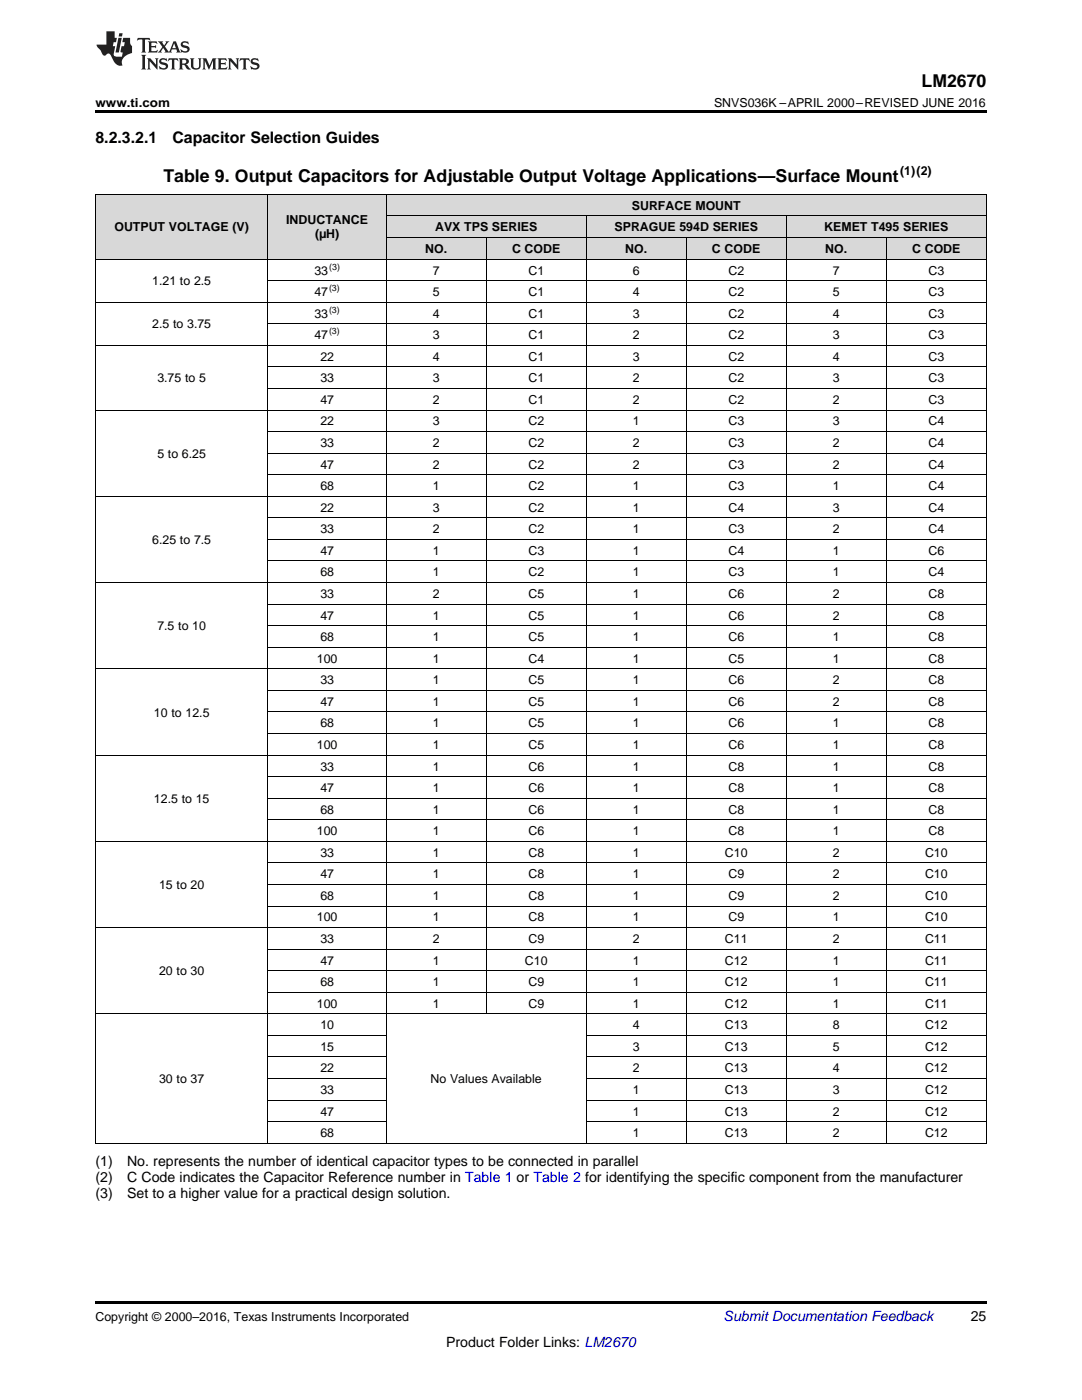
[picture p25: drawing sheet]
<svg xmlns="http://www.w3.org/2000/svg" width="216mm" height="279mm" viewBox="0 0 216 279" stroke-linecap="round" stroke-linejoin="round" font-family="sans-serif">
<defs><g id="words">
<g font-size="3.5">
<text x="183.9" y="17.3">LM2670</text>
<text x="32.6" y="36.3">Table 9. Output Capacitors for Adjustable Output Voltage Applications—Surface Mount</text>
</g>
<g font-size="3.2">
<text x="19" y="28.6">8.2.3.2.1</text>
<text x="34.4" y="28.6">Capacitor Selection Guides</text>
</g>
<g font-size="2.8">
<text x="19" y="232.8">(1)</text>
<text x="25.4" y="232.8">No. represents the number of identical capacitor types to be connected in parallel</text>
<text x="19" y="236">(2)</text>
<text x="19" y="239.1">(3)</text>
<text x="25.4" y="236">C Code indicates the Capacitor Reference number in Table 1 or Table 2 for identifying the specific component from the manufacturer</text>
<text x="25.4" y="239.1">Set to a higher value for a practical design solution.</text>
<text x="193.7" y="263.6">25</text>
<text x="89" y="268.9">Product Folder Links: LM2670</text>
</g>
<text font-size="2.8" fill="#0000c8" x="144.4" y="263.6">Submit Documentation Feedback</text>
<g font-size="2.5">
<text x="19" y="21.4">www.ti.com</text>
<text x="142.5" y="21.4">SNVS036K –APRIL 2000–REVISED JUNE 2016</text>
<text x="179.6" y="34.9">(1)(2)</text>
<text x="126.1" y="41.9">SURFACE MOUNT</text>
<text x="22.8" y="46.2">OUTPUT VOLTAGE (V)</text>
<text x="57.1" y="44.8">INDUCTANCE</text>
<text x="62.9" y="47.6">(µH)</text>
<text x="86.8" y="46.2">AVX TPS</text>
<text x="98.2" y="46.2">SERIES</text>
<text x="122.6" y="46.2">SPRAGUE 594D SERIES</text>
<text x="164.5" y="46.2">KEMET T495 SERIES</text>
<text x="84.8" y="50.5">NO.</text>
<text x="102.2" y="50.5">C CODE</text>
<text x="124.8" y="50.5">NO.</text>
<text x="142.1" y="50.5">C CODE</text>
<text x="164.7" y="50.5">NO.</text>
<text x="182" y="50.5">C CODE</text>
<text x="30.4" y="56.9">1.21 to 2.5</text>
<text x="62.7" y="54.8">33</text>
<text x="62.7" y="59.1">47</text>
<text x="86.4" y="54.8">7</text>
<text x="86.4" y="59.1">5</text>
<text x="105.4" y="54.8">C1</text>
<text x="105.4" y="59.1">C1</text>
<text x="126.3" y="54.8">6</text>
<text x="126.3" y="59.1">4</text>
<text x="145.3" y="54.8">C2</text>
<text x="145.3" y="59.1">C2</text>
<text x="166.2" y="54.8">7</text>
<text x="166.2" y="59.1">5</text>
<text x="185.3" y="54.8">C3</text>
<text x="185.3" y="59.1">C3</text>
<text x="30.4" y="65.5">2.5 to 3.75</text>
<text x="62.7" y="63.4">33</text>
<text x="86.4" y="63.4">4</text>
<text x="105.4" y="63.4">C1</text>
<text x="126.3" y="63.4">3</text>
<text x="145.3" y="63.4">C2</text>
<text x="166.2" y="63.4">4</text>
<text x="185.3" y="63.4">C3</text>
<text x="62.7" y="67.7">47</text>
<text x="86.4" y="67.7">3</text>
<text x="105.4" y="67.7">C1</text>
<text x="126.3" y="67.7">2</text>
<text x="145.3" y="67.7">C2</text>
<text x="166.2" y="67.7">3</text>
<text x="185.3" y="67.7">C3</text>
<text x="31.4" y="76.3">3.75 to 5</text>
<text x="63.9" y="72">22</text>
<text x="63.9" y="76.3">33</text>
<text x="86.4" y="72">4</text>
<text x="86.4" y="76.3">3</text>
<text x="105.4" y="72">C1</text>
<text x="105.4" y="76.3">C1</text>
<text x="126.3" y="72">3</text>
<text x="126.3" y="76.3">2</text>
<text x="145.3" y="72">C2</text>
<text x="145.3" y="76.3">C2</text>
<text x="166.2" y="72">4</text>
<text x="166.2" y="76.3">3</text>
<text x="185.3" y="72">C3</text>
<text x="185.3" y="76.3">C3</text>
<text x="63.9" y="80.6">47</text>
<text x="86.4" y="80.6">2</text>
<text x="105.4" y="80.6">C1</text>
<text x="126.3" y="80.6">2</text>
<text x="145.3" y="80.6">C2</text>
<text x="166.2" y="80.6">2</text>
<text x="185.3" y="80.6">C3</text>
<text x="63.9" y="84.9">22</text>
<text x="63.9" y="89.2">33</text>
<text x="86.4" y="84.9">3</text>
<text x="86.4" y="89.2">2</text>
<text x="105.4" y="84.9">C2</text>
<text x="105.4" y="89.2">C2</text>
<text x="126.3" y="84.9">1</text>
<text x="126.3" y="89.2">2</text>
<text x="145.3" y="84.9">C3</text>
<text x="145.3" y="89.2">C3</text>
<text x="166.2" y="84.9">3</text>
<text x="166.2" y="89.2">2</text>
<text x="185.3" y="84.9">C4</text>
<text x="185.3" y="89.2">C4</text>
<text x="31.4" y="91.4">5 to 6.25</text>
<text x="63.9" y="93.5">47</text>
<text x="86.4" y="93.5">2</text>
<text x="105.4" y="93.5">C2</text>
<text x="126.3" y="93.5">2</text>
<text x="145.3" y="93.5">C3</text>
<text x="166.2" y="93.5">2</text>
<text x="185.3" y="93.5">C4</text>
<text x="63.9" y="97.8">68</text>
<text x="86.4" y="97.8">1</text>
<text x="105.4" y="97.8">C2</text>
<text x="126.3" y="97.8">1</text>
<text x="145.3" y="97.8">C3</text>
<text x="166.2" y="97.8">1</text>
<text x="185.3" y="97.8">C4</text>
<text x="63.9" y="102.1">22</text>
<text x="63.9" y="106.4">33</text>
<text x="86.4" y="102.1">3</text>
<text x="86.4" y="106.4">2</text>
<text x="105.4" y="102.1">C2</text>
<text x="105.4" y="106.4">C2</text>
<text x="126.3" y="102.1">1</text>
<text x="126.3" y="106.4">1</text>
<text x="145.3" y="102.1">C4</text>
<text x="145.3" y="106.4">C3</text>
<text x="166.2" y="102.1">3</text>
<text x="166.2" y="106.4">2</text>
<text x="185.3" y="102.1">C4</text>
<text x="185.3" y="106.4">C4</text>
<text x="30.4" y="108.6">6.25 to 7.5</text>
<text x="63.9" y="110.7">47</text>
<text x="86.4" y="110.7">1</text>
<text x="105.4" y="110.7">C3</text>
<text x="126.3" y="110.7">1</text>
<text x="145.3" y="110.7">C4</text>
<text x="166.2" y="110.7">1</text>
<text x="185.3" y="110.7">C6</text>
<text x="63.9" y="115">68</text>
<text x="63.9" y="119.3">33</text>
<text x="86.4" y="115">1</text>
<text x="86.4" y="119.3">2</text>
<text x="105.4" y="115">C2</text>
<text x="105.4" y="119.3">C5</text>
<text x="126.3" y="115">1</text>
<text x="126.3" y="119.3">1</text>
<text x="145.3" y="115">C3</text>
<text x="145.3" y="119.3">C6</text>
<text x="166.2" y="115">1</text>
<text x="166.2" y="119.3">2</text>
<text x="185.3" y="115">C4</text>
<text x="185.3" y="119.3">C8</text>
<text x="31.4" y="125.8">7.5 to 10</text>
<text x="63.9" y="123.6">47</text>
<text x="86.4" y="123.6">1</text>
<text x="105.4" y="123.6">C5</text>
<text x="126.3" y="123.6">1</text>
<text x="145.3" y="123.6">C6</text>
<text x="166.2" y="123.6">2</text>
<text x="185.3" y="123.6">C8</text>
<text x="63.9" y="128">68</text>
<text x="86.4" y="128">1</text>
<text x="105.4" y="128">C5</text>
<text x="126.3" y="128">1</text>
<text x="145.3" y="128">C6</text>
<text x="166.2" y="128">1</text>
<text x="185.3" y="128">C8</text>
<text x="63.2" y="132.3">100</text>
<text x="63.9" y="136.6">33</text>
<text x="86.4" y="132.3">1</text>
<text x="86.4" y="136.6">1</text>
<text x="105.4" y="132.3">C4</text>
<text x="105.4" y="136.6">C5</text>
<text x="126.3" y="132.3">1</text>
<text x="126.3" y="136.6">1</text>
<text x="145.3" y="132.3">C5</text>
<text x="145.3" y="136.6">C6</text>
<text x="166.2" y="132.3">1</text>
<text x="166.2" y="136.6">2</text>
<text x="185.3" y="132.3">C8</text>
<text x="185.3" y="136.6">C8</text>
<text x="30.7" y="143">10 to 12.5</text>
<text x="63.9" y="140.9">47</text>
<text x="86.4" y="140.9">1</text>
<text x="105.4" y="140.9">C5</text>
<text x="126.3" y="140.9">1</text>
<text x="145.3" y="140.9">C6</text>
<text x="166.2" y="140.9">2</text>
<text x="185.3" y="140.9">C8</text>
<text x="63.2" y="149.5">100</text>
<text x="63.9" y="145.2">68</text>
<text x="86.4" y="145.2">1</text>
<text x="86.4" y="149.5">1</text>
<text x="105.4" y="145.2">C5</text>
<text x="105.4" y="149.5">C5</text>
<text x="126.3" y="145.2">1</text>
<text x="126.3" y="149.5">1</text>
<text x="145.3" y="145.2">C6</text>
<text x="145.3" y="149.5">C6</text>
<text x="166.2" y="145.2">1</text>
<text x="166.2" y="149.5">1</text>
<text x="185.3" y="145.2">C8</text>
<text x="185.3" y="149.5">C8</text>
<text x="63.9" y="153.8">33</text>
<text x="86.4" y="153.8">1</text>
<text x="105.4" y="153.8">C6</text>
<text x="126.3" y="153.8">1</text>
<text x="145.3" y="153.8">C8</text>
<text x="166.2" y="153.8">1</text>
<text x="185.3" y="153.8">C8</text>
<text x="30.7" y="160.2">12.5 to 15</text>
<text x="63.9" y="158.1">47</text>
<text x="86.4" y="158.1">1</text>
<text x="105.4" y="158.1">C6</text>
<text x="126.3" y="158.1">1</text>
<text x="145.3" y="158.1">C8</text>
<text x="166.2" y="158.1">1</text>
<text x="185.3" y="158.1">C8</text>
<text x="63.2" y="166.7">100</text>
<text x="63.9" y="162.4">68</text>
<text x="86.4" y="162.4">1</text>
<text x="86.4" y="166.7">1</text>
<text x="105.4" y="162.4">C6</text>
<text x="105.4" y="166.7">C6</text>
<text x="126.3" y="162.4">1</text>
<text x="126.3" y="166.7">1</text>
<text x="145.3" y="162.4">C8</text>
<text x="145.3" y="166.7">C8</text>
<text x="166.2" y="162.4">1</text>
<text x="166.2" y="166.7">1</text>
<text x="185.3" y="162.4">C8</text>
<text x="185.3" y="166.7">C8</text>
<text x="63.9" y="171">33</text>
<text x="86.4" y="171">1</text>
<text x="105.4" y="171">C8</text>
<text x="126.3" y="171">1</text>
<text x="144.6" y="171">C10</text>
<text x="166.2" y="171">2</text>
<text x="184.6" y="171">C10</text>
<text x="31.7" y="177.4">15 to 20</text>
<text x="63.9" y="175.3">47</text>
<text x="63.9" y="179.6">68</text>
<text x="86.4" y="175.3">1</text>
<text x="86.4" y="179.6">1</text>
<text x="105.4" y="175.3">C8</text>
<text x="105.4" y="179.6">C8</text>
<text x="126.3" y="175.3">1</text>
<text x="126.3" y="179.6">1</text>
<text x="145.3" y="175.3">C9</text>
<text x="145.3" y="179.6">C9</text>
<text x="166.2" y="175.3">2</text>
<text x="166.2" y="179.6">2</text>
<text x="184.6" y="175.3">C10</text>
<text x="184.6" y="179.6">C10</text>
<text x="63.2" y="183.9">100</text>
<text x="86.4" y="183.9">1</text>
<text x="105.4" y="183.9">C8</text>
<text x="126.3" y="183.9">1</text>
<text x="145.3" y="183.9">C9</text>
<text x="166.2" y="183.9">1</text>
<text x="184.6" y="183.9">C10</text>
<text x="63.9" y="188.2">33</text>
<text x="86.4" y="188.2">2</text>
<text x="105.4" y="188.2">C9</text>
<text x="126.3" y="188.2">2</text>
<text x="144.6" y="188.2">C11</text>
<text x="166.2" y="188.2">2</text>
<text x="184.6" y="188.2">C11</text>
<text x="31.7" y="194.7">20 to 30</text>
<text x="63.9" y="192.5">47</text>
<text x="63.9" y="196.8">68</text>
<text x="86.4" y="192.5">1</text>
<text x="86.4" y="196.8">1</text>
<text x="104.7" y="192.5">C10</text>
<text x="105.4" y="196.8">C9</text>
<text x="126.3" y="192.5">1</text>
<text x="126.3" y="196.8">1</text>
<text x="144.6" y="192.5">C12</text>
<text x="144.6" y="196.8">C12</text>
<text x="166.2" y="192.5">1</text>
<text x="166.2" y="196.8">1</text>
<text x="184.6" y="192.5">C11</text>
<text x="184.6" y="196.8">C11</text>
<text x="63.2" y="201.1">100</text>
<text x="86.4" y="201.1">1</text>
<text x="105.4" y="201.1">C9</text>
<text x="126.3" y="201.1">1</text>
<text x="144.6" y="201.1">C12</text>
<text x="166.2" y="201.1">1</text>
<text x="184.6" y="201.1">C11</text>
<text x="63.9" y="205.4">10</text>
<text x="63.9" y="209.7">15</text>
<text x="126.3" y="205.4">4</text>
<text x="126.3" y="209.7">3</text>
<text x="144.6" y="205.4">C13</text>
<text x="144.6" y="209.7">C13</text>
<text x="166.2" y="205.4">8</text>
<text x="166.2" y="209.7">5</text>
<text x="184.6" y="205.4">C12</text>
<text x="184.6" y="209.7">C12</text>
<text x="63.9" y="214">22</text>
<text x="126.3" y="214">2</text>
<text x="144.6" y="214">C13</text>
<text x="166.2" y="214">4</text>
<text x="184.6" y="214">C12</text>
<text x="31.7" y="216.2">30 to 37</text>
<text x="63.9" y="218.3">33</text>
<text x="85.9" y="216.2">No Values Available</text>
<text x="126.3" y="218.3">1</text>
<text x="144.6" y="218.3">C13</text>
<text x="166.2" y="218.3">3</text>
<text x="184.6" y="218.3">C12</text>
<text x="63.9" y="222.6">47</text>
<text x="63.9" y="226.9">68</text>
<text x="126.3" y="222.6">1</text>
<text x="126.3" y="226.9">1</text>
<text x="144.6" y="222.6">C13</text>
<text x="144.6" y="226.9">C13</text>
<text x="166.2" y="222.6">2</text>
<text x="166.2" y="226.9">2</text>
<text x="184.6" y="222.6">C12</text>
<text x="184.6" y="226.9">C12</text>
<text x="19" y="263.6">Copyright © 2000–2016, Texas Instruments Incorporated</text>
</g>
<g font-size="1.8">
<text x="65.7" y="53.8">(3)</text>
<text x="65.7" y="58.1">(3)</text>
<text x="65.7" y="62.4">(3)</text>
<text x="65.7" y="66.7">(3)</text>
</g>
</g></defs>
<g fill="#d8d8d8">
<path d="M19 38.8h34.5v13h-34.5z"/>
<path d="M53.5 38.8h23.6v13h-23.6z"/>
<path d="M77.1 47.4h19.9v4.4h-19.9z"/>
<path d="M97 47.4h20v4.4h-20z"/>
<path d="M117 47.4h19.9v4.4h-19.9z"/>
<path d="M136.9 47.4h20v4.4h-20z"/>
<path d="M156.9 47.4h20v4.4h-20z"/>
<path d="M176.9 47.4h19.9v4.4h-19.9z"/>
<path d="M77.1 43.1h19.9v4.3h-19.9z"/>
<path d="M97 43.1h20v4.3h-20z"/>
<path d="M117 43.1h19.9v4.3h-19.9z"/>
<path d="M136.9 43.1h20v4.3h-20z"/>
<path d="M156.9 43.1h20v4.3h-20z"/>
<path d="M176.9 43.1h19.9v4.3h-19.9z"/>
<path d="M77.1 38.8h19.9v4.3h-19.9z"/>
<path d="M97 38.8h20v4.3h-20z"/>
<path d="M117 38.8h19.9v4.3h-19.9z"/>
<path d="M136.9 38.8h20v4.3h-20z"/>
<path d="M156.9 38.8h20v4.3h-20z"/>
<path d="M176.9 38.8h19.9v4.3h-19.9z"/>
</g>
<path d="M19 22h177.8v.5h-177.8zM19 259.7h177.8v.5h-177.8z" fill="#000"/>
<g fill="none" stroke="#000" stroke-width=".2">
<path d="M19 38.8h177.8M19.1 38.8v189.4M53.5 38.8v189.4M77 38.8v189.4M196.8 38.8v189.4M19 51.7h177.8M53.5 56h143.3M77.1 47.4h119.7M77.1 43.1h119.7M97 47.4v155M117 43.1v185.1M136.9 47.4v180.8"/>
<path d="M156.9 43.1v185.1M176.8 47.4v180.8M19 68.9h177.8M19 60.3h177.8M53.5 77.5h143.3M53.5 73.2h143.3M53.5 64.6h143.3M19 99h177.8M19 81.8h177.8M53.5 94.7h143.3M53.5 90.4h143.3M53.5 86.1h143.3"/>
<path d="M19 116.3h177.8M53.5 112h143.3M53.5 107.7h143.3M53.5 103.3h143.3M19 133.5h177.8M53.5 137.8h143.3M53.5 129.2h143.3M53.5 124.9h143.3M53.5 120.6h143.3M19 150.7h177.8M53.5 159.3h143.3M53.5 155h143.3"/>
<path d="M53.5 146.4h143.3M53.5 142.1h143.3M19 167.9h177.8M53.5 176.5h143.3M53.5 172.2h143.3M53.5 163.6h143.3M19 185.1h177.8M53.5 198h143.3M53.5 193.7h143.3M53.5 189.4h143.3M53.5 180.8h143.3M19 202.3h177.8"/>
<path d="M53.5 219.6h23.6M53.5 215.2h23.6M53.5 210.9h23.6M53.5 206.6h23.6M117 219.6h79.8M117 215.2h79.8M117 210.9h79.8M117 206.6h79.8M19 228.2h177.8M53.5 223.9h23.6M117 223.9h79.8"/>
</g>
<g fill="#231f20">
<path d="M27.5 7.6l-.1 .5 .4-.2h.6v.1v2.1l-.2 .4h1l-.3-.4v-2.1l.1-.1h.5l.5 .2-.2-.5zM29.5 8.3l.2 .3v1.5l-.2 .4h1.8l.2-.6a1.04 1.04 0 0 1-1.3 .2v-.7h.6l.3 .2v-.6l-.3 .2h-.6v-.6l.8-.1 .4 .3-.2-.5zM31.5 8.3l.9 1.1-.9 1.1h.8l-.2-.2 .5-.7 .4 .7-.2 .2h1.5l-.1-.2 .1-.4h.9l.1 .4-.2 .2h1l-.3-.3-.7-1.9h-.5l-.9 2-.8-1 .9-1h-.8l.1 .3-.3 .5-.4-.6 .2-.2zM34.7 8.6l.4 1h-.7zM36.3 8.4a.63 .63 0 0 0-.2 .7 .63 .63 0 0 0 .6 .4l.6 .2 .1 .2a.75 .75 0 0 1-.7 .4 .75 .75 0 0 1-.6-.5l.1 .7 .1-.1a1.11 1.11 0 0 0 1.5-.6 1.13 1.13 0 0 0-1.2-.8l-.1-.4a1.04 1.04 0 0 1 1.2 .2l-.2-.5-.1 .1-.5-.2zM28.2 10.9l.2 .4v2.2l-.2 .4h1l-.3-.4v-2.2l.3-.4zM29.3 11.6l.3 .4v1.5l-.3 .4h.8l-.2-.4v-1.3l1.5 1.7v-1.9l.2-.4h-.7l.2 .4v.9l-1.1-1.3zM32 11.8a.62 .62 0 0 0-.2 .7 .62 .62 0 0 0 .6 .4l.6 .1 .1 .3a.76 .76 0 0 1-.7 .3 .76 .76 0 0 1-.6-.4l.1 .7 .1-.1a1.11 1.11 0 0 0 1.5-.6 1.13 1.13 0 0 0-1.2-.8l-.1-.4a1.04 1.04 0 0 1 1.2 .2l-.2-.6-.1 .1-.5-.1zM33.7 11.6l-.2 .6a.61 .61 0 0 1 .8-.3v1.6l-.2 .4h.9l-.2-.4v-1.6a.63 .63 0 0 1 .8 .3l-.2-.6zM35.6 11.6l.3 .4v1.5l-.3 .4h1l-.2-.2v-.8l.5 .2a.76 .76 0 0 0 1.2 .7l-1-1a.58 .58 0 0 0 .6-.5 .58 .58 0 0 0-.5-.6zM36.4 11.9h.1a.45 .45 0 0 1 .5 .1 .45 .45 0 0 1 .1 .5l-.7 .2zM37.9 11.6l.2 .2a2.17 2.17 0 0 0 .3 1.9 .99 .99 0 0 0 1.6-.6v-1.1l.2-.4h-.7l.2 .2a1.92 1.92 0 0 1-.2 1.8 .6 .6 0 0 1-.9-.5v-1.1l.2-.4zM40.4 11.6l.2 .4v1.5l-.2 .4h.7l-.2-.4v-1.4l.8 1.8 .8-1.8v1.4l-.2 .4h.9l-.2-.4v-1.5l.2-.4h-.8l-.6 1.5-.6-1.5zM43.4 11.6l.2 .4v1.5l-.2 .4h1.8l.2-.6a1.04 1.04 0 0 1-1.3 .1v-.6h.5l.4 .2v-.6l-.4 .2h-.5v-.7h.8l.3 .3-.1-.6zM45.5 11.6l.2 .4v1.5l-.2 .4h.7l-.2-.4v-1.3l1.5 1.7v-1.9l.2-.4h-.7l.2 .4v.9l-1.1-1.3zM47.9 11.6l-.1 .6a.61 .61 0 0 1 .8-.3v1.6l-.3 .4h1l-.3-.4 .1-1.6a.63 .63 0 0 1 .7 .3l-.1-.6zM50.2 11.8a.62 .62 0 0 0-.2 .7 .62 .62 0 0 0 .6 .4l.6 .1 .2 .3a.76 .76 0 0 1-.8 .3 .76 .76 0 0 1-.6-.4l.1 .7 .2-.1a1.11 1.11 0 0 0 1.5-.6 1.13 1.13 0 0 0-1.3-.8l-.1-.4a1.04 1.04 0 0 1 1.2 .2l-.1-.6-.2 .1-.5-.1z"/>
<path d="M21.2 6.3v2.6h-1.9l.1 .4 .7 .9a.91 .91 0 0 0 1 .8 .56 .56 0 0 1 .5-.3 .56 .56 0 0 1 .5 .3l.4 .8a1.53 1.53 0 0 0 1.9 1.2 1.54 1.54 0 0 1 1-2.1l.9-.3v-1.4a1.52 1.52 0 0 1-.3-1.6h-1.4l-.2 .8h.5l-.2 .8h-.4l-.2 1v.2l.4 .1-.2 .8a1.93 1.93 0 0 1-1.6-.3l.3-1.8h-.5l.2-.8h.4l.2-.8h-.4v-1.3zM23.6 7.6l-.6 2.9h.7l.6-2.9zM23.8 6.6l-.1 .7h.6l.2-.7z"/>
</g>
<use href="#words"/>
</svg>
